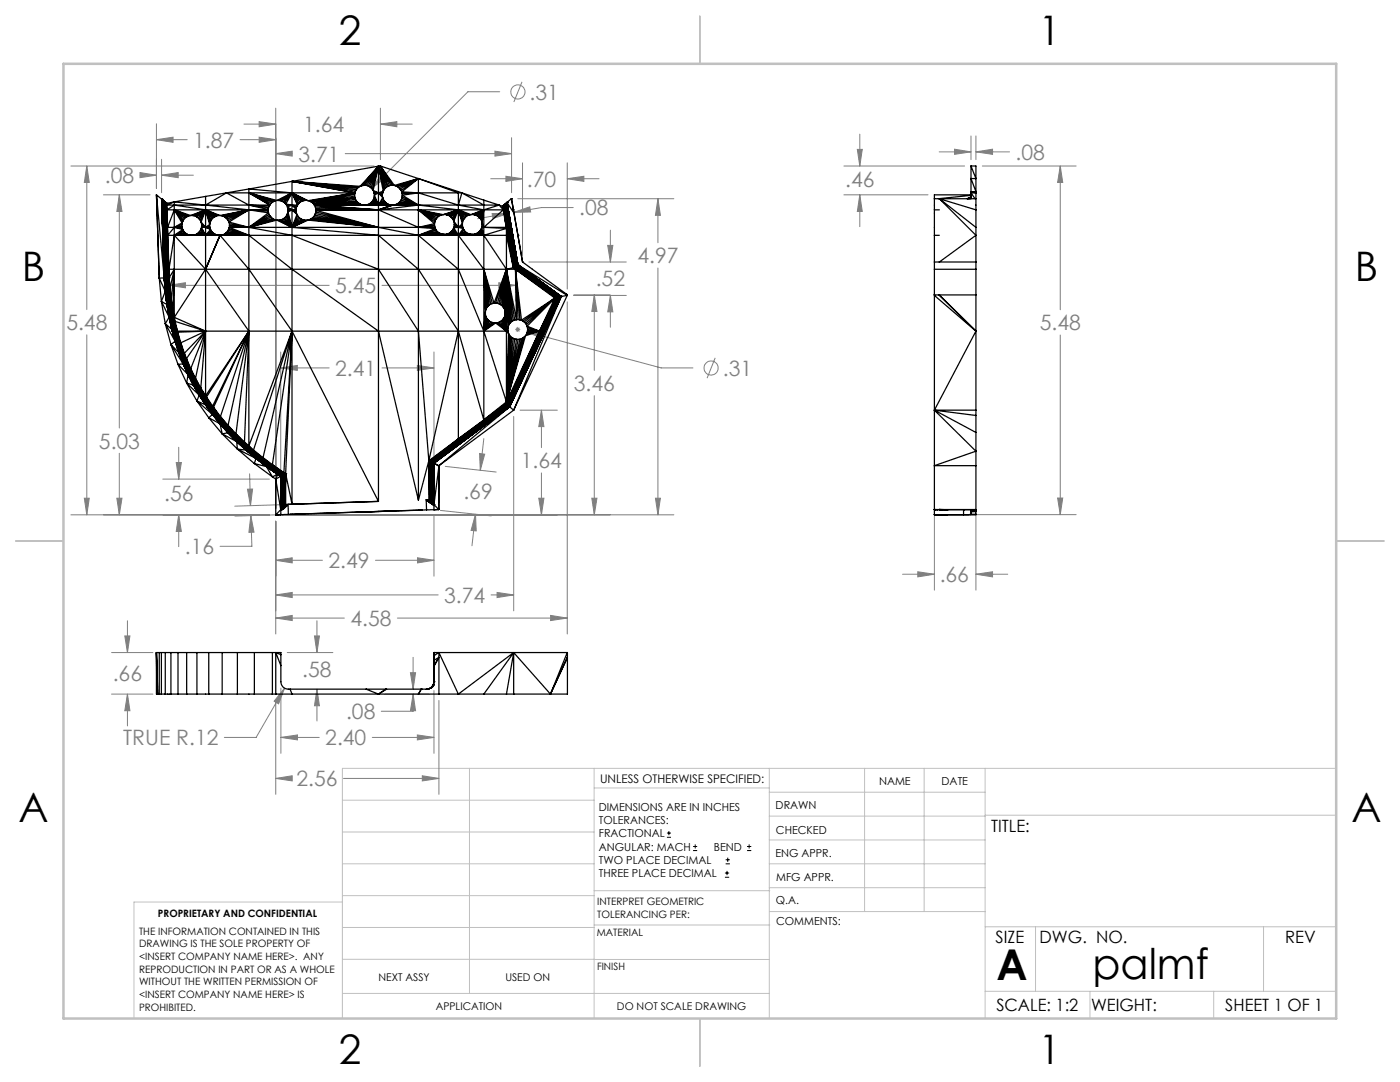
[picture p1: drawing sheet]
<svg xmlns="http://www.w3.org/2000/svg" width="279mm" height="216mm" viewBox="0 0 279 216" stroke-linecap="round" stroke-linejoin="round" font-family="sans-serif">
<defs><g id="words">
<g font-size="8.5">
<text x="198.9" y="195.5">A</text>
<text x="218" y="195.4">palmf</text>
</g>
<g font-size="8.1">
<text x="67.6" y="8.9">2</text>
<text x="207.3" y="8.9">1</text>
<text x="4.4" y="56.2">B</text>
<text x="270.4" y="56.2">B</text>
<text x="3.7" y="164.1">A</text>
<text x="269.7" y="164.1">A</text>
<text x="67.6" y="212.4">2</text>
<text x="207.3" y="212.4">1</text>
</g>
<g font-size="4.2" fill="#808080">
<text x="105.7" y="19.9">.31</text>
<text x="38.6" y="29.5">1.87</text>
<text x="60.5" y="26.4">1.64</text>
<text x="59.5" y="32.2">3.71</text>
<text x="202.7" y="31.9">.08</text>
<text x="20.9" y="36.5">.08</text>
<text x="105.1" y="37.3">.70</text>
<text x="168.7" y="37.4">.46</text>
<text x="115.6" y="43">.08</text>
<text x="127.2" y="52.6">4.97</text>
<text x="66.9" y="58.5">5.45</text>
<text x="118.9" y="57">.52</text>
<text x="13.2" y="65.9">5.48</text>
<text x="207.5" y="65.9">5.48</text>
<text x="66.9" y="75">2.41</text>
<text x="144.3" y="75">.31</text>
<text x="114.5" y="78">3.46</text>
<text x="19.7" y="89.5">5.03</text>
<text x="104" y="93.4">1.64</text>
<text x="32.8" y="100">.56</text>
<text x="92.5" y="99.5">.69</text>
<text x="36.9" y="110.6">.16</text>
<text x="65.6" y="113.4">2.49</text>
<text x="187.5" y="116.2">.66</text>
<text x="69.9" y="124.9">4.58</text>
<text x="88.6" y="120.3">3.74</text>
<text x="22.5" y="135.9">.66</text>
<text x="60.3" y="135.1">.58</text>
<text x="69.1" y="143.5">.08</text>
<text x="24.6" y="148.7">TRUE R.12</text>
<text x="64.9" y="148.7">2.40</text>
<text x="59.2" y="156.9">2.56</text>
</g>
<g font-size="3.4">
<text x="197.8" y="166">TITLE:</text>
<text x="198.7" y="188.1">SIZE</text>
<text x="207.5" y="188.1">DWG. NO.</text>
<text x="256.5" y="188.2">REV</text>
<text x="198.8" y="201.7">SCALE: 1:2</text>
<text x="217.7" y="201.8">WEIGHT:</text>
<text x="244.5" y="201.7">SHEET 1 OF 1</text>
</g>
<text font-size="2.4" x="119.8" y="156.2">UNLESS OTHERWISE SPECIFIED:</text>
<g font-size="2.2">
<text x="119.5" y="161.8">DIMENSIONS ARE IN INCHES</text>
<text x="154.8" y="161.4">DRAWN</text>
<text x="175.4" y="156.6">NAME</text>
<text x="187.9" y="156.7">DATE</text>
<text x="119.5" y="164.4">TOLERANCES:</text>
<text x="119.5" y="167.1">FRACTIONAL</text>
<text x="154.9" y="166.3">CHECKED</text>
<text x="119.5" y="169.7">ANGULAR: MACH</text>
<text x="119.5" y="172.4">TWO PLACE DECIMAL</text>
<text x="142.5" y="169.7">BEND</text>
<text x="154.8" y="171">ENG APPR.</text>
<text x="119.5" y="175">THREE PLACE DECIMAL</text>
<text x="154.9" y="175.7">MFG APPR.</text>
<text x="154.9" y="180.4">Q.A.</text>
<text x="154.9" y="184.6">COMMENTS:</text>
</g>
<g font-size="2.1">
<text x="75.5" y="195.7">NEXT ASSY</text>
<text x="100.9" y="195.7">USED ON</text>
<text x="86.9" y="201.5">APPLICATION</text>
<text x="123.1" y="201.6">DO NOT SCALE DRAWING</text>
</g>
<g font-size="2">
<text x="31.5" y="182.9">PROPRIETARY AND CONFIDENTIAL</text>
<text x="119.2" y="180.6">INTERPRET GEOMETRIC</text>
<text x="119.2" y="183.1">TOLERANCING PER:</text>
<text x="27.8" y="186.5">THE INFORMATION CONTAINED IN THIS</text>
<text x="27.8" y="189">DRAWING IS THE SOLE PROPERTY OF</text>
<text x="27.8" y="191.6">&lt;INSERT COMPANY NAME HERE&gt;. ANY</text>
<text x="119.1" y="186.7">MATERIAL</text>
<text x="27.8" y="194.1">REPRODUCTION IN PART OR AS A WHOLE</text>
<text x="27.8" y="196.6">WITHOUT THE WRITTEN PERMISSION OF</text>
<text x="119.1" y="193.5">FINISH</text>
<text x="27.8" y="199.1">&lt;INSERT COMPANY NAME HERE&gt; IS</text>
<text x="27.8" y="201.7">PROHIBITED.</text>
</g>
</g></defs>
<g fill="none" stroke="#808080" stroke-width=".2">
<path d="M99.7 18.3h-6.3l-19.2 19.3M104.2 16.3l-1.6 4.1M14.1 33.1h60.5M17.3 33.1l.5 3.3h-1zM17.3 33.1v28.7M20.6 38.9h9.4M23.8 38.9l.5 3.3h-1zM23.8 38.9v46.5M27.9 34.4l3.3 .6-3.3 .5zM27.9 35h3.3M31.2 27.9l3.3-.5v1zM31.2 24.7v12.9"/>
<path d="M31.2 27.9h6.2M32.2 35l3.4-.6v1.1zM32.2 31.8v6.7M32.2 35h6.4M47.9 27.9h7.1M48.7 24.8h6.3M51.7 24.3l3.3 .5-3.3 .5zM51.7 27.4l3.3 .5-3.3 .5zM55 30.7l3.3-.5v1zM55 21.6v79.9M55 30.7h3.3M68.9 30.7h33.2"/>
<path d="M75.9 24.8l3.3-.5v1zM75.9 21.6v10.3M75.9 24.8h6.4M76.1 34.9l.7 .7-2.6 2zM97.9 35.7h6.4M98.8 30.2l3.3 .5-3.3 .5zM101 35.2l3.3 .5-3.3 .5zM102.1 27.5v11M103.3 39.7h31.2M104.3 32.5v18.5M113.2 35.7l3.3-.5v1zM113.2 32.5v25.2"/>
<path d="M113.2 35.7h6.4M131.3 39.7l.5 3.3h-1zM131.3 39.7v8.7M168.4 33.1h24.1M168.4 38.9h16.8M171.1 29.8h1l-.5 3.3zM171.6 38.9l.5 3.3h-1zM171.6 26.8v6.3M171.6 38.9v6.3M187.4 30.3h6.4M190.5 29.8l3.3 .5-3.3 .5zM193.8 27.1v4.8"/>
<path d="M194.8 30.3l3.3-.5v1zM194.8 27.1v4.8M194.8 30.3h6.7M196 33.1h18.8M211.6 33.1l.5 3.3h-1zM211.6 33.1v28.7M33.7 56.9l3.3-.5v1zM33.7 55v5.1M33.7 56.9h32M76.2 56.9h26.7M98.2 42.6l3.4-.1-3.2 1.1zM99.6 56.4l3.3 .5-3.3 .5z"/>
<path d="M101.6 42.5l-6.3 1.1M102.6 42.4l3.1-1.1 .2 1zM102.9 55v5.1M105.6 52.3h19.4M114.4 41.4h-6.3l-5.5 1M114.5 58.9h10.5M114.5 58.8h7.3M118.6 58.8l.5 3.4h-1zM118.6 58.8v15.1M121.3 49h1l-.5 3.3zM121.8 58.9l.5 3.3h-1zM121.8 45.9v6.4"/>
<path d="M121.8 58.9v6.4M131.3 53.5v49.2M17.3 66.8v35.9M56 73.4l3.3-.5v1zM56 70.2v23.6M56 73.4h9.7M76.2 73.4h10.4M83.3 72.9l3.3 .5-3.3 .5zM86.6 70.2v21M102.8 65.8h1M103 65.4l.7 .7M103.3 65.2v1.1"/>
<path d="M103.7 65.4l-.7 .7M105.2 66.3l3.3 .3-.2 1zM105.2 66.3l26.7 7.1h6.4M113.2 60.2v66.3M118.6 79v23.7M142.7 71.4l-1.6 4.1M211.6 66.9v35.8M16.8 99.4h1l-.5 3.3zM23.3 99.4h1l-.5 3.3zM23.8 90.5v12.2M32.5 95.6h21.3M35.2 92.3h1l-.5 3.3z"/>
<path d="M35.7 89.3v6.3M49.4 97.6h1l-.4 3.3zM49.8 94.5l.2 6.4M88.9 93.1l10.1 1.1M95.7 90.5l1 .1-.9 3.2zM96.6 87.5l-.8 6.3M102.5 83.1v38.8M103.8 81.8h7.4M107.5 99.4h1l-.4 3.3zM108.1 81.8l.4 3.3h-1zM108.1 81.8v7.5M108.1 94.4v8.3"/>
<path d="M118.1 99.4h1l-.5 3.3zM130.8 99.4h1l-.5 3.3zM211.1 99.4h1l-.5 3.3zM14.1 102.7h39.7M35.7 102.7l.5 3.3h-1zM35.7 102.7v6.4M50.1 102.9l.6 3.3h-1zM50.1 102.9l.2 6.1h-6.4M55 111.8l3.3-.5v1zM55 118.7l3.3-.5v1zM55 104v22.5M55 111.8h9.3"/>
<path d="M55 118.7h32.5M55.7 100.7l-8.9 .3M56.3 102.7l-9.4 .3M56.3 102.7h78.2M74.9 111.8h11.7M83.3 111.3l3.3 .5-3.3 .5zM86.6 103v12M87.9 101.8l10.1 1.1M94.9 102.6l.1 3.3-1-.1zM94.9 102.6l-.7 6.3M98 118.7h4.5M99.2 118.2l3.3 .5-3.3 .5z"/>
<path d="M180.1 114.6h6.4M183.2 114.1l3.3 .5-3.3 .5zM186.5 102.9v14.9M193.6 102.7h21.2M194.8 114.6l3.3-.5v1zM194.8 102.9v14.9M194.8 114.6h6.3M22.3 138.5h8.2M22.3 130.2h8.2M24.9 126.9h1l-.5 3.3zM25.4 138.5l.5 3.3h-1zM25.4 123.9v6.3"/>
<path d="M25.4 138.5v6.4M55 123.3l3.3-.5v1zM55 139.8v18.7M55 123.3h13.7M56.1 137.3v13M56.8 137.3l-1.2 3.1-.9-.5zM56.8 137.3l-5.7 9.8h-6.3M57.3 130.2h9.1M62.8 126.9h.9l-.4 3.3zM63.3 137.5l.4 3.3h-.9zM63.3 123.9v6.3M63.3 137.5v6.4"/>
<path d="M76.8 138.5h8.8M79.3 123.3h33.9M81.9 134.2h1l-.5 3.3zM82.4 138.5l.5 3.3h-1zM82.4 138.5v3.4h-6.3M82.4 131.2v6.3M86.6 137.8v12.5M87.6 139.8v18.7M109.9 122.8l3.3 .5-3.3 .5zM55 155.3l3.3-.5v1zM55 155.3h3M56.1 147.1l3.3-.5v1z"/>
<path d="M56.1 147.1h7.6M68.5 155.3h19.1M74.3 147.1h12.3M83.3 146.6l3.3 .5-3.3 .5zM84.3 154.8l3.3 .5-3.3 .5z"/>
<circle cx="103.4" cy="18.4" r="1.41"/>
<circle cx="141.9" cy="73.4" r="1.42"/>
</g>
<g fill="none" stroke="#000" stroke-width=".2">
<path d="M133.1 167.1h.8M133.1 166.2h.8M133.5 165.8v.9M138.3 169.7h.8M138.3 168.9h.8M138.7 168.5v.8M144.7 175h.8M144.7 174.2h.8M144.8 172.4h.9M144.8 171.6h.9M145.1 173.8v.8M145.2 171.1v.9"/>
<path d="M149.1 169.7h.8M149.1 168.9h.8M149.5 168.5v.8"/>
</g>
<circle cx="103.3" cy="65.7" r="1.98" fill="none" stroke="#808080" stroke-width=".25"/>
<path d="M55.5 40a1.98 1.98 0 0 1 1.8 2.9 1.98 1.98 0 0 1-3.4 .2 1.98 1.98 0 0 1 1.4-3.1h.2M61.1 40a1.98 1.98 0 0 1 1.7 2.9 1.98 1.98 0 0 1-3.4 .2 1.98 1.98 0 0 1 1.5-3.1h.2M72.8 37a1.98 1.98 0 0 1 1.7 2.9 1.98 1.98 0 0 1-3.4 .1 1.98 1.98 0 0 1 1.5-3h.2M78.3 37a1.98 1.98 0 0 1 1.8 2.9 1.98 1.98 0 0 1-3.4 .1 1.98 1.98 0 0 1 1.4-3h.2M38.3 43a1.98 1.98 0 0 1 1.7 2.9 1.98 1.98 0 0 1-3.4 .2 1.98 1.98 0 0 1 1.5-3.1h.2M43.8 43a1.98 1.98 0 0 1 1.8 2.9 1.98 1.98 0 0 1-3.4 .2 1.98 1.98 0 0 1 1.4-3.1h.2M88.7 42.8a1.98 1.98 0 0 1 1.8 2.9 1.98 1.98 0 0 1-3.4 .2 1.98 1.98 0 0 1 1.4-3.1h.2M94.3 42.8a1.98 1.98 0 0 1 1.7 2.9 1.98 1.98 0 0 1-3.4 .2 1.98 1.98 0 0 1 1.5-3.1h.2" fill="none" stroke="#808080" stroke-width=".2" stroke-dasharray="15.2 1.3 1.3 1.3" stroke-dashoffset="10.9" stroke-linecap="butt"/>
<g fill="none" stroke="#c0c0c0" stroke-width=".2">
<path d="M68.3 159.7h50.3M93.7 153.3v44.9M118.6 153.3v49.9M118.6 157.2h34.9M153.5 153.3v49.9M153.5 158.1h43.1M172.5 153.3v28.6M184.4 153.3v28.6M196.6 153.3v49.9M266.7 153.3h-198.4v49.9M68.3 178.7h50.3M68.3 172.4h50.3"/>
<path d="M68.3 166h50.3M68.3 180h-41.6v23.2M118.6 177.7h35M153.5 167.6h43.1M153.5 162.8h43.1M153.5 172.4h43.1M153.5 177.1h43.1M196.6 162.7h70.1M68.3 198.2h85.2M68.3 191.4l85.2 .1M68.3 185.1h50.3M118.6 184.6h35"/>
<path d="M153.6 181.9h43M196.6 197.8h70.1M196.6 184.9h70.1M206.7 184.9v12.9M217.5 197.8v5.4M242.2 197.8v5.4M252.2 184.9v12.9"/>
</g>
<path d="M139.7 3.2v9.5M3.1 107.9h9.6M266.7 107.9h9.5M139.7 203.2v9.6" fill="none" stroke="#c0c0c0" stroke-width=".25"/>
<path d="M12.7 12.7h254v190.5h-254z" fill="none" stroke="#c0c0c0" stroke-width=".5"/>
<path d="M55 111.8l3.3-.5v1zM83.3 111.3l3.3 .5-3.3 .5zM56 73.4l3.3-.5v1zM83.3 72.9l3.3 .5-3.3 .5zM49.4 97.6h1l-.4 3.3zM50.1 102.9l.6 3.3h-1zM98.2 42.6l3.4-.1-3.2 1.1zM102.6 42.4l3.1-1.1 .2 1zM32.2 35l3.4-.6v1.1zM27.9 34.4l3.3 .6-3.3 .5zM35.7 102.7l.5 3.3h-1zM35.2 92.3h1l-.5 3.3zM94.9 102.6l.1 3.3-1-.1zM95.7 90.5l1 .1-.9 3.2zM55 118.7l3.3-.5v1zM99.2 118.2l3.3 .5-3.3 .5zM55 123.3l3.3-.5v1zM109.9 122.8l3.3 .5-3.3 .5zM118.1 99.4h1l-.5 3.3zM118.6 58.8l.5 3.4h-1zM108.1 81.8l.4 3.3h-1zM107.5 99.4h1l-.4 3.3zM121.3 49h1l-.5 3.3zM121.8 58.9l.5 3.3h-1zM101 35.2l3.3 .5-3.3 .5zM113.2 35.7l3.3-.5v1zM130.8 99.4h1l-.5 3.3zM131.3 39.7l.5 3.3h-1zM55 30.7l3.3-.5v1zM98.8 30.2l3.3 .5-3.3 .5zM51.7 24.3l3.3 .5-3.3 .5zM75.9 24.8l3.3-.5v1zM17.3 33.1l.5 3.3h-1zM16.8 99.4h1l-.5 3.3zM23.8 38.9l.5 3.3h-1zM23.3 99.4h1l-.5 3.3zM31.2 27.9l3.3-.5v1zM51.7 27.4l3.3 .5-3.3 .5zM33.7 56.9l3.3-.5v1zM99.6 56.4l3.3 .5-3.3 .5zM76.1 34.9l-1.9 2.7 2.6-2zM105.2 66.3l3.1 1.3 .2-1zM25.4 138.5l.5 3.3h-1zM24.9 126.9h1l-.5 3.3zM62.8 126.9h.9l-.4 3.3zM63.3 137.5l.4 3.3h-.9zM56.8 137.3l-2.1 2.6 .9 .5zM56.1 147.1l3.3-.5v1zM83.3 146.6l3.3 .5-3.3 .5zM55 155.3l3.3-.5v1zM84.3 154.8l3.3 .5-3.3 .5zM81.9 134.2h1l-.5 3.3zM82.4 138.5l.5 3.3h-1zM194.8 30.3l3.3-.5v1zM190.5 29.8l3.3 .5-3.3 .5zM171.1 29.8h1l-.5 3.3zM171.6 38.9l.5 3.3h-1zM211.6 33.1l.5 3.3h-1zM211.1 99.4h1l-.5 3.3zM183.2 114.1l3.3 .5-3.3 .5zM194.8 114.6l3.3-.5v1z" fill="#808080"/>
<g fill="none" stroke="#000" stroke-width=".25">
<path d="M31.2 38.9l.6 16.6M31.2 38.9l1.6 16.6M31.2 38.9l1 .8M32.2 39.7l.6 15.8M32.2 39.7h.1M32.2 39.7l.3 .2M32.2 39.7l.1 .1 .6 15.7M32.2 39.7l.4 .3M32.3 39.7h.1M32.3 39.7l.5 15.8M32.3 39.7v.1M32.3 39.8l.5 15.7"/>
<path d="M32.5 39.9l.4 15.6M32.5 39.9l.6 17.6M32.5 39.9l.5 15.6M32.5 39.9l.1 .1M32.6 40l.4 15.5M32.6 40l.5 15.5M32.6 40l.1 .1M41 39.2v39.8M41 39.2l-6.2 1.1M45.2 38.5h25.6M45.2 38.5l4.5 2.4M45.2 38.5l-4.2 2.4"/>
<path d="M49.7 38.5l4.6 1.9M49.7 38.5l4.4 2.1M49.7 38.5l5.5 1.5M49.7 38.5l5.2 1.6M49.7 38.5l4.9 1.7M49.7 37.7l8.6 .8M49.7 37.7v51.3M49.7 37.7l-8.7 1.5M49.7 38.5l4.1 2.4M49.7 38.5l4.2 2.4M58.3 36.2v64.4M58.3 38.5l1.1 2.4h-2.2"/>
<path d="M58.3 38.5l-3.1 1.5M58.3 38.5l-2.4 1.5M58.3 38.5l-2.1 1.6M58.3 38.5l-1.5 2M58.3 38.5l-1.3 2.2M58.3 38.5l2.2 1.6M58.3 38.5l1.9 1.7M58.3 38.5l1.3 2.1M58.3 38.5l1.6 1.9M58.3 38.5l1.1 2.4M58.3 36.2l12.5 2.3M58.3 36.2l12.6 1.9"/>
<path d="M58.3 38.5l2.5 1.5M58.3 36.2l13.3 1.2M58.3 36.2l13.6 1M58.3 38.5l3.2 1.5M58.3 36.2l12.8 1.7M58.3 38.5l-2.7 1.5M58.3 38.5l2.8 1.5M58.3 36.2l13 1.4M58.3 38.5l-1.7 1.8M61.1 40h-.3M61.1 40h.4M70.8 39.1v.3"/>
<path d="M70.8 39.1l-8.2 1.6M70.8 38.8v.3M70.8 38.8l-8.2 1.9M70.8 39.4l-8.2 1.3M70.8 39.4l-8 1.5M70.8 38.5h.1M70.8 38.5l-8.7 1.8M70.8 38.5l-8.4 2M70.8 38.5l-9.3 1.5M70.8 38.5l-9 1.6M70.8 39.4l.1 .4M70.8 38.5l-8.2 2.2"/>
<path d="M70.8 38.5v.3M70.9 38.1l-.1 .4M70.9 39.8l-8.1 1.1M70.9 39.8l.2 .3M71.1 37.9l-.2 .2M71.3 37.6l-.2 .3M71.6 37.4l-.3 .2M71.9 37.2l-.3 .2M72.2 37.1l-.3 .1M72.5 37l-.3 .1M72.8 37h.4M72.8 37h-.3"/>
<path d="M73.2 37l.3 .1M73.5 37.1l.3 .2M73.8 37.3l.2 .2M74 37.5l.3 .2M74.3 37.7l.2 .3M74.5 38l.1 .3M74.5 38l1 .5M74.5 39.9l1 1M74.5 39.9l-.2 .3M74.6 38.3l.9 .2M74.6 39.6l-.1 .3M74.6 39.6l.9 1.3"/>
<path d="M74.6 38.3v.2M74.6 38.5h1.8M74.6 38.5l.1 .1M74.7 38.6v.3M74.7 39.3l.8 1.6M74.7 39.3l-.1 .3M74.7 38.9l.8 2M74.7 38.9v.4M75.5 33.2v66.8M75.5 33.2l1 4.9M75.5 38.5l.8 .6M75.5 38.5l.8 .3"/>
<path d="M75.5 38.5l.9 .9M75.5 33.2l-25.8 4.5M75.5 38.5l-.8 .1M75.5 38.5l-.8 .4M75.5 33.2l-1.2 4.5M75.5 33.2l-1 4.8M75.5 33.2l-1.5 4.3M75.5 33.2l-1.7 4.1M75.5 33.2l1.9 4M75.5 33.2l1.6 4.2M75.5 33.2l1.4 4.4M75.5 33.2l1.2 4.7"/>
<path d="M75.5 33.2l-2 3.9M75.5 33.2l-3.3 3.9M75.5 33.2l-3 3.8M75.5 33.2l-2.3 3.8M75.5 33.2l-3.6 4M75.5 33.2l-2.7 3.8M75.9 33.1l2.5 3.9M75.9 33.1l2.1 3.9M75.9 33.1l1.5 4.1M75.9 33.1l1.8 3.9M75.9 33.1l2.8 3.9M75.9 33.1l7.6 2.5"/>
<path d="M75.9 33.1l-.4 .1M76.3 38.8v.3M76.3 39.1l.1 .3M76.4 38.5h-.9M76.4 38.5h.1M76.4 39.4l-.9 1.5M76.4 39.4l.1 .4M76.4 38.5l-.1 .3M76.5 38.1l-1 .4M76.5 39.8l-1 1.1M76.5 39.8l.2 .3M76.5 38.1l-.1 .4"/>
<path d="M76.7 37.9l-.2 .2M76.9 37.6l-.2 .3M77.1 37.4l-.2 .2M77.4 37.2l-.3 .2M77.7 37l-.3 .2M78 37h.4M78 37h-.3M78.4 37h.3M78.7 37l.4 .1M79.1 37.1l.2 .2M79.3 37.3l.3 .2M79.6 37.5l.2 .2"/>
<path d="M79.8 37.7l.2 .3M80 39.9l3.5 1M80 39.9l-.2 .3M80 38l.2 .3M80.2 39.6l3.3 1.3M80.2 38.3l3.3 .2M80.2 38.3v.2M80.2 39.6l-.2 .3M80.2 38.5h12M80.2 38.5l.1 .1M80.3 39.3l-.1 .3M80.3 39.3l3.2 1.6"/>
<path d="M80.3 38.6v.3M80.3 38.9l3.2 2M80.3 38.9v.4M83.5 35.6l-3.9 1.9M83.5 35.6l-4.2 1.7M83.5 35.6v64.2M83.5 38.5l-3.2 .4M83.5 38.5l8 2.4M83.5 35.6l-4.8 1.4M83.5 35.6l-4.4 1.5M83.5 38.5l-3.2 .1M83.5 35.6l8 2.9"/>
<path d="M83.5 35.6l8 2.6M83.5 35.6l-3.3 2.7M83.5 35.6l-3.5 2.4M83.5 35.6l-3.7 2.1M91.5 38.2v49.4M91.5 38.2l.7 .3M92.2 38.5l-.7 2.4M92.2 38.5l4.4 2.4M92.2 38.5l4.4 1.4M96.6 39.9v43.9M96.6 39.9l3 1M102.1 39.7h.1"/>
<path d="M102.1 39.7l.3 2.2M102.1 39.7l1.3 7.3M102.1 39.7l-.9 .7M186.5 39.7h8.3M187.5 39.7l7.3 7.3-7.3 5.3M187.5 39.7l7.3 5.7M187.5 39.7l7.3 2.2M193.4 39.7l.4-.2-.3 .2M193.8 33.1l1 2.5h-1l1 2.6h-1l1 .3h-1l.8 1.2M193.8 38.9h-7.3v63.8M193.8 33.1h1v69.6h-8.3M193.8 33.1v6.6"/>
<path d="M193.8 39.6l-.1 .1M193.8 39.4l-.5 .3M193.8 39.3l-.7 .4M193.8 39.3l-.8 .4M193.8 39l-6.5 .7M31.5 47l.3 8.5M31.8 55.5l1.2 2.6M31.8 55.5l.4 4.6M32.7 40.1l.4 15.4M32.7 40.1l.5 15.3M32.7 40.1l.1 .1M32.8 55.5h.1"/>
<path d="M32.8 55.5h-1M32.8 55.5l.2 2.6M32.8 55.5l.2 2M32.8 55.5h.3M32.8 40.2l.4 15.2M32.8 40.2l.7 17.3M32.8 40.2l.6 15.2M32.8 40.2l.2 .1M32.9 55.5h.1M32.9 55.5l.1 2M32.9 55.5l.2 2M32.9 57.5h.1"/>
<path d="M32.9 57.9l.4 2.8M32.9 57.5l.1 .6M32.9 57.5l.3 2.2M32.9 57.5l.3 2.3M33 58.1h.1M33 55.5h.1M33 58.1l.1 .7M33 58.1l-.8 2M33 57.5l.2 2.3M33 57.5l.6 4.6M33 55.5l.1 2M33 55.5l.2 2"/>
<path d="M33 40.3l.4 15.1M33 40.3l.6 17.2M33 40.3l.5 15.1M33 40.3l.1 .1M33 40.3l.3 .3M33 57.5h.1M33 57.5l.3 2.3M33 57.5l.7 4.6M33.1 55.5l.1 2M33.1 55.5l.2 2M33.1 57.5l.3 2.3M33.1 57.5l.4 2.3"/>
<path d="M33.1 40.4l.4 15M33.1 40.4l.5 15M33.1 40.4l.4 6.6M33.1 40.4l.2 1.5M33.1 40.4l.3 5M33.1 40.4l.2 .5M33.1 40.4l.2 .2M33.2 59.9l.3 2M33.2 59.8h.1M33.2 55.4l-.1 .1M33.2 55.4l.1 2.1M33.2 55.4h.6"/>
<path d="M33.2 60l.1 .7M33.2 59.9l.4 2.2M33.2 55.4h.1M33.2 59.8l.4 2.3M33.2 57.5l.3 2.3M33.2 57.5l.4 2.3M33.2 55.4l.3 2.1M33.3 59.8l.8 4.5M33.3 40.9v1M33.3 40.6v.3M33.3 40.9h20.5M33.3 57.5h-.4"/>
<path d="M33.3 57.5l.3 2.3M33.3 57.5l.4 2.3M33.3 41.9l.1 3.5M33.3 41.9h20.2M33.3 41.9l1.5-1 6.2 1M33.4 59.8h-.1M33.4 59.8l.4 2.3M33.4 59.8h.2M33.4 55.4l.1 2.1M33.4 55.4l.2 2.1M33.4 45.4l.1 1.6M33.4 45.4h2.9"/>
<path d="M33.5 59.8l.3 2.3M33.5 59.8l.4 2.2M33.5 57.5h-.2M33.5 57.5l.2 2.3M33.5 57.5h.1M33.5 57.5l.4 2.3M33.5 47l.1 8.4M33.5 47l.2 6.7M33.5 47h67.8M33.5 55.4h.1M33.5 55.4l.1 2.1M33.5 55.4l.5 4.3"/>
<path d="M33.6 59.8l.3 2.2M33.6 59.8l.5 2.2M33.6 57.5l.3 2.3M33.6 57.5l.4 2.2M33.6 55.4l.2 2M33.7 55.4h.1M33.7 59.8h.2M33.7 59.8h-.1M33.7 59.8l.4 2.2M33.7 59.8l.5 2.2M33.7 53.7v1.7M33.7 53.7l-.1 1.7"/>
<path d="M33.7 55.4l.1 2M33.7 53.7l.1 1.7M33.7 53.7h69.2M33.8 57.4l-.2 .1M33.8 55.4v2M33.8 55.4l.1 2M33.8 57.4h.1M33.9 59.8l.3 2.2M33.9 59.8l.5 2.1M33.9 57.4l.3 2.3M33.9 57.4l.1 2.3M34 59.7l.4 2.2"/>
<path d="M34 59.7l-.1 .1M34.2 59.7l.2 2.2M34.2 59.7h-.2M34.2 59.7l.3 2.2M34.8 40.3v23.9M34.8 47l6.2 6.7M34.8 53.7l-.9 3.7M34.8 53.7l-1 1.7M34.8 40.3l-1.5 .3M34.8 40.3l-1.5 .6M34.8 40.3l6.2 .6M34.8 41.9l3.2 1.1"/>
<path d="M34.8 41.9l2.9 1.2M34.8 41.9l2.6 1.3M34.8 41.9l2.3 1.5M34.8 41.9l2 1.7M34.8 41.9l1.8 2M34.8 41.9l1.7 2.3M34.8 41.9l1.5 2.6M34.8 41.9l-1.4 3.5M34.8 45.4l-1.3 1.6M34.8 45.4l1.5 .1M34.8 45.4l1.7 .4M34.8 47l-1.1 6.7"/>
<path d="M34.8 53.7l-.6 6M34.8 53.7l-.3 8.2M36.3 44.8l-1.5 .6M36.3 44.8v.4M36.3 45.2v.2M36.3 45.2l-1.5 .2M36.3 44.5l-1.5 .9M36.3 44.5v.3M36.3 45.4v.1M36.3 45.5l.2 .3M36.5 44.2l-.2 .3M36.5 45.8l-1.7 1.2"/>
<path d="M36.5 45.8l.1 .3M36.6 43.9l-.1 .3M36.6 46.1l-1.8 .9M36.6 46.1l.2 .3M36.8 43.6l-.2 .3M36.8 46.4l-2 .6M36.8 46.4l.3 .2M37.1 43.4l-.3 .2M37.1 46.6l-2.3 .4M37.1 46.6l.3 .1M37.4 43.2l-.3 .2M37.4 46.7l-2.6 .3"/>
<path d="M37.4 46.7l.3 .2M37.7 43.1l-.3 .1M37.7 46.9l-2.9 .1M37.7 46.9l.3 .1M38 43h.3M38 43l-.3 .1M38.3 43h.4M38.7 43l.3 .1M38.7 46.9l2.3 .1M38.7 46.9l-.4 .1M39 43.1l.3 .2M39 46.8l2 .2"/>
<path d="M39 46.8l-.3 .1M39.3 46.7l1.7 .3M39.3 43.3l.3 .2M39.3 46.7l-.3 .1M39.6 46.5l-.3 .2M39.6 46.5l1.4 .5M39.6 43.5l.2 .2M39.8 46.2l1.2 .8M39.8 43.7l.2 .3M39.8 46.2l-.2 .3M40 45.9l-.2 .3M40 45.9l1 1.1"/>
<path d="M40 44l.1 .3M40.1 45.6l.9 1.4M40.1 45.6l-.1 .3M40.1 44.3l.9 1.1M40.1 44.3l.1 .4M40.2 45.4h1.7M40.2 45.4l-.1 .2M40.2 45.4l.8 1.6M40.2 45.3v.1M40.2 45.3l.8 .1M40.2 44.7l.1 .3M40.2 44.7l.8 .7"/>
<path d="M40.3 45l.7 .4M40.3 45l-.1 .3M41 41.9l1.7 1.5M41 41.9l1.9 1.3M41 41.9l1.2 2M41 41.9l1.4 1.7M41 41.9l1 2.3M41 45.4l1 .4M41 41.9l2.6 1.1M41 41.9l2.3 1.2M41 41.9l.9 2.6M41 41.9l.8 2.9"/>
<path d="M41 45.4l.9 .1M41 41.9l2.9 1.1M41 41.9l-2 1.2M41 41.9l-2.3 1.1M41 53.7l-6.2 9.6M41 41.9l-1 2.1M41 41.9l-1.2 1.8M41 53.7l8.7 12.4M41 41.9l-1.7 1.4M41 41.9l-2.7 1.1M41 41.9l-3 1.1M41 41.9l-1.4 1.6"/>
<path d="M41 41.9l-.9 2.4M41 40.9l8.7 1M41.8 44.8l-.8 .6M41.8 44.8v.4M41.8 45.2l-.8 .2M41.8 45.2l.1 .2M41.9 45.4l.1 .4M41.9 44.5l-.1 .3M42 45.8l-1 1.2M42 44.2l-.1 .3M42 45.8l.2 .3M42.2 43.9l-.2 .3"/>
<path d="M42.2 46.1l-1.2 .9M42.2 46.1l.2 .3M42.4 43.6l-.2 .3M42.4 46.4l-1.4 .6M42.4 46.4l.3 .2M42.7 43.4l-.3 .2M42.7 46.6l-1.7 .4M42.7 46.6l.2 .1M42.9 43.2l-.2 .2M42.9 46.7l-1.9 .3M42.9 46.7l.4 .2M43.3 46.9l-2.3 .1"/>
<path d="M43.3 46.9l.3 .1M43.3 43.1l-.4 .1M43.6 43l-.3 .1M43.6 43h.3M43.9 47h.1M43.9 43h.3M43.9 47l-2.9 6.7M43.9 47l5.8 6.7 8.6 12.4M44.2 43l.4 .1M44.2 46.9l5.5 .1M44.2 46.9l-.3 .1M44.6 46.8l5.1 .2"/>
<path d="M44.6 46.8l-.4 .1M44.6 43.1l.3 .2M44.9 43.3l.2 .2M44.9 46.7l4.8 .3M44.9 46.7l-.3 .1M45.1 43.5l.3 .2M45.1 46.5l4.6 .5M45.1 46.5l-.2 .2M45.4 43.7l.1 .3M45.4 46.2l4.3 .8M45.4 46.2l-.3 .3M45.5 44l.2 .3"/>
<path d="M45.5 45.9l4.2 1.1M45.5 45.9l-.1 .3M45.7 44.3l.1 .4M45.7 44.3l4 1.1M45.7 45.6l4 1.4M45.7 45.6l-.2 .3M45.8 45.4h41M45.8 45.4l-.1 .2M45.8 45.4l3.9 1.6M45.8 44.7l3.9 .7M45.8 44.7v.6M45.8 45l3.9 .4"/>
<path d="M45.8 45.3l3.9 .1M45.8 45.3v.1M49.7 47l8.6 6.7 17.2 12.4 8 33.7M49.7 41.9l-4.6 1.6M49.7 41.9l-4.3 1.8M49.7 41.9l-4.2 2.1M49.7 41.9l-4 2.4M49.7 40.9l4 .2M49.7 40.9l3.9 .6M49.7 41.9l-5.8 1.1M49.7 41.9l-5.5 1.1M49.7 41.9l-5.1 1.2"/>
<path d="M49.7 41.9l-4.8 1.4M49.7 41.9l3.8 .2M49.7 41.9l3.9 .6M49.7 45.4l8.6 1.6 17.2 6.7 8 12.4 2.1 25.8M49.7 40.9l3.8 .9M53.5 41.8v.3M53.5 41.8l-3.8 .1M53.5 42.1l.1 .4M53.6 42.5l-3.9 2.9M53.6 42.5l.1 .3M53.6 41.5l-.1 .3M53.7 41.1l-.1 .4"/>
<path d="M53.7 42.8l-4 2.6M53.7 42.8l.2 .3M53.8 40.9l-.1 .2M53.9 43.1l-4.2 2.3M53.9 43.1l.2 .2M53.9 40.9h-.1M54.1 43.3l-4.4 2.1M54.1 43.3l.2 .3M54.1 40.6l-.2 .3M54.3 40.4l-.2 .2M54.3 43.6l-4.6 1.8M54.3 43.6l.3 .1"/>
<path d="M54.6 43.7l-4.9 1.7M54.6 43.7l.3 .2M54.6 40.2l-.3 .2M54.9 40.1l-.3 .1M54.9 43.9l-5.2 1.5M54.9 43.9h.3M55.2 43.9l-5.5 1.5M55.2 43.9l3.1 1.5M55.2 40l-.3 .1M55.2 40h.4M55.2 43.9l.4 .1M55.6 40h.3"/>
<path d="M55.6 44l2.7 1.4M55.9 40l.3 .1M55.9 43.9l2.4 1.5M56.2 43.8l2.1 1.6M56.2 43.8l-.6 .2M56.2 40.1l.4 .2M56.6 43.6l1.7 1.8M56.6 43.6l-.4 .2M56.6 40.3l.2 .2M56.8 43.5l1.5 1.9M56.8 40.5l.2 .2M56.8 43.5l-.2 .1"/>
<path d="M57 43.2l1.3 2.2M57 43.2l-.2 .3M57 40.7l1.3 .2M57 40.7l.2 .2M57.2 40.9v.1M57.2 42.9l1.1 2.5M57.2 42.9l-.2 .3M57.2 41l.2 .3M57.4 42.6l-.2 .3M57.4 42.6l.9 2.8M57.4 41.3l.1 .3M57.4 41.3l.9 .6"/>
<path d="M57.5 41.9h1.6M57.5 42.3l.8 3.1M57.5 41.6v.7M57.5 41.6l1.6 .5M57.5 42.3l-.1 .3M58.3 45.4l17.2 1.6 8 6.7 8 12.4M58.3 41.9l-.8 .4M58.3 41.9l-.8 .1M58.3 40.9l-.9 .4M58.3 40.9l-1.1 .1M58.3 40.9l.8 .9M58.3 40.9l.8 .6"/>
<path d="M58.3 40.9l1 .2M58.3 41.9l1 .9M58.3 41.9l.8 .6M59.1 41.8l-.8 .1M59.1 41.8v.3M59.1 42.1v.4M59.1 41.5v.3M59.1 42.5l.2 .3M59.3 42.8l.1 .3M59.3 42.8l-1 2.6M59.3 41.1l-.2 .4M59.4 40.9l-.1 .2"/>
<path d="M59.4 43.1l-1.1 2.3M59.4 43.1l.2 .3M59.6 43.4l-1.3 2M59.6 40.6l-.2 .3M59.6 43.4l.3 .2M59.9 40.4l-.3 .2M59.9 43.6l-1.6 1.8M59.9 43.6l.3 .1M60.2 43.7l-1.9 1.7M60.2 43.7l.3 .2M60.2 40.2l-.3 .2M60.5 43.9l-2.2 1.5"/>
<path d="M60.5 43.9h.3M60.5 40.1l-.3 .1M60.8 43.9l-2.5 1.5M60.8 40l-.3 .1M60.8 43.9l.3 .1M61.1 44l-2.8 1.4M61.5 43.9l-3.2 1.5M61.5 43.9l14 1.5M61.5 40l.3 .1M61.5 43.9l-.4 .1M61.8 43.8l13.7 1.6M61.8 40.1l.6 .4"/>
<path d="M61.8 43.8l-.3 .1M62.1 43.6l13.4 1.8M62.4 43.5l-.6 .3M62.4 43.5l13.1 1.9M62.4 40.5l.2 .2M62.6 40.7l.2 .2M62.6 43.2l12.9 2.2M62.6 43.2l-.2 .3M62.8 40.9h36.8M62.8 40.9l12.7 1M62.8 40.9v.1M62.8 41l.1 .3"/>
<path d="M62.8 41l12.7 .9M62.8 42.9l12.7 2.5M62.8 42.9l-.2 .3M62.9 41.3l12.6 .6M62.9 41.3l.1 .3M62.9 42.6l12.6 2.8M62.9 42.6l-.1 .3M63 41.6v.3M63 41.6l12.5 .3M63 42.3l12.5 3.1M63 42.3l-.1 .3M63 41.9h37.4"/>
<path d="M63 41.9v.1M63 42v.3M63 42l12.5 3.4M71.1 40.1l-8.3 .8M71.1 40.1l.2 .2M71.3 40.3l-8.5 .6M71.3 40.3l.3 .2M71.6 40.5l-8.8 .4M71.6 40.5l.3 .2M71.9 40.7l-9.1 .2M71.9 40.7l.3 .2M72.2 40.9h-9.4"/>
<path d="M72.2 40.9h.3M73.2 40.9h-.4M73.2 40.9h2.3M73.5 40.8l2 .1M73.5 40.8l-.3 .1M73.8 40.6l-.3 .2M73.8 40.6l1.7 .3M74 40.4l1.5 .5M74 40.4l-.2 .2M74.3 40.2l1.2 .7M74.3 40.2l-.3 .2M75.5 45.4l8 1.6"/>
<path d="M75.5 41.9l-12.5 .1M75.5 41.9l8 3.5M76.7 40.1l-1.2 .8M76.7 40.1l.2 .2M76.9 40.3l.2 .2M76.9 40.3l-1.4 .6M77.1 40.5l-1.6 .4M77.1 40.5l.3 .2M77.4 40.7l-1.9 .2M77.4 40.7l.3 .2M77.7 40.9h.3M77.7 40.9h-2.2"/>
<path d="M78.4 40.9l-2.9 1M78.4 40.9h.1M78.7 40.9h4.8M78.7 40.9h-.3M79.1 40.8l4.4 .1M79.1 40.8l-.4 .1M79.3 40.6l4.2 .3M79.3 40.6l-.2 .2M79.6 40.4l3.9 .5M79.6 40.4l-.3 .2M79.8 40.2l3.7 .7M79.8 40.2l-.2 .2"/>
<path d="M83.5 41.9l4.6 1M83.5 41.9l4.9 .9M83.5 40.9l8 1M83.5 40.9l-8 1M83.5 47l8 6.7 5.1 12.4M83.5 41.9l4.3 1.1M83.5 41.9l4 1.3M83.5 41.9l3.7 1.5M83.5 41.9l3.5 1.8M83.5 45.4l3.4 .2M83.5 41.9l3.3 2.4M83.5 41.9l3.4 2.1"/>
<path d="M83.5 41.9l3.2 2.7M86.7 44.9l-3.2 .5M86.7 44.9l.1 .4M86.7 44.6l-3.2 .8M86.7 44.6v.3M86.8 45.3v.1M86.8 45.3l-3.3 .1M86.8 45.4l.1 .2M86.8 44.3l-.1 .3M86.9 45.6l-3.4 1.4M86.9 45.6l.1 .3M86.9 44l-.1 .3"/>
<path d="M87 45.9l.2 .3M87 45.9l-3.5 1.1M87 43.7l-.1 .3M87.2 46.2l.3 .2M87.2 46.2l-3.7 .8M87.2 43.4l-.2 .3M87.5 46.4l-4 .6M87.5 46.4l.3 .2M87.5 43.2l-.3 .2M87.8 46.6l-4.3 .4M87.8 46.6l.3 .1M87.8 43l-.3 .2"/>
<path d="M88.1 46.7l-4.6 .3M88.1 46.7h.3M88.1 42.9l-.3 .1M88.4 46.7l-4.9 .3M88.4 42.8l-.3 .1M88.4 46.7l.4 .1M88.8 46.8l2.7 .2M88.8 42.8h-.4M88.8 46.8l-5.3 .2M88.8 42.8l.3 .1M89.1 46.7l2.4 .3M89.1 46.7l-.3 .1"/>
<path d="M89.1 42.9h.3M89.4 46.6l-.3 .1M89.4 46.6l2.1 .4M89.4 42.9l.3 .2M89.7 46.5l-.3 .1M89.7 46.5l1.8 .5M89.7 43.1l.3 .2M90 43.3l.2 .2M90 46.3l1.5 .7M90 46.3l-.3 .2M90.2 46l1.3 1M90.2 43.5l.2 .3"/>
<path d="M90.2 46l-.2 .3M90.4 45.8l1.1 1.2M90.4 45.8l-.2 .2M90.4 43.8l.2 .3M90.6 45.4l.9 1.6M90.6 45.4l-.2 .4M90.6 44.1l.9 1.3M90.6 44.1l.1 .3M90.6 45.4h1.8M90.6 45.4h.1M90.7 44.4v.7M90.7 44.8l.8 .6"/>
<path d="M90.7 45.1l.8 .3M90.7 44.4l.8 1M90.7 45.1l-.1 .3M91.5 45.4h-.9M91.5 41.9l.8 2.7M91.5 41.9l2.5 .9M91.5 41.9l2.2 1M91.5 41.9l1.8 1.1M91.5 41.9l1.3 1.5M91.5 41.9l1.6 1.3M91.5 41.9l.8 2.4M91.5 41.9l.9 2.1"/>
<path d="M91.5 41.9l1.1 1.8M91.5 40.9l5.1 1M91.5 41.9l-1.8 1.2M91.5 41.9l-2.1 1M91.5 41.9l-3.1 .9M91.5 41.9l-2.7 .9M91.5 41.9l-1.5 1.4M91.5 41.9l-1.3 1.6M91.5 47l5.1 6.7M91.5 45.4l.9 .2M91.5 41.9l-.9 2.2M91.5 41.9l-1.1 1.9"/>
<path d="M91.5 41.9l-2.4 1M92.3 44.6v.3M92.3 44.9l-.8 .5M92.3 44.6l-.8 .8M92.3 44.9v.4M92.3 44.3v.3M92.3 45.3l-.8 .1M92.3 45.3l.1 .1M92.4 45.4v.2M92.4 44l-.1 .3M92.4 45.6l-.9 1.4M92.4 45.6l.2 .3"/>
<path d="M92.6 43.7l-.2 .3M92.6 45.9l-1.1 1.1M92.6 45.9l.2 .3M92.8 43.4l-.2 .3M92.8 46.2l.3 .2M92.8 46.2l-1.3 .8M93.1 43.2l-.3 .2M93.1 46.4l-1.6 .6M93.1 46.4l.2 .2M93.3 43l-.2 .2M93.3 46.6l-1.8 .4M93.3 46.6l.4 .1"/>
<path d="M93.7 42.9l-.4 .1M93.7 46.7l-2.2 .3M93.7 46.7h.3M94 42.8l-.3 .1M94 46.7l-2.5 .3M94 46.7l.3 .1M94.3 42.8h-.3M94.3 42.8l.4 .1M94.3 46.8l2.3 .2M94.3 46.8l-2.8 .2M94.7 42.9h.3M94.7 46.7l1.9 .3"/>
<path d="M94.7 46.7l-.4 .1M95 46.6l1.6 .4M95 42.9l.6 .4M95 46.6l-.3 .1M95.3 46.5l1.3 .5M95.6 43.3l.2 .2M95.6 46.3l-.6 .3M95.6 46.3l1 .7M95.8 43.5l.2 .3M95.8 46l.8 1M95.8 46l-.2 .3M96 43.8l.1 .3"/>
<path d="M96 45.8l.6 1.2M96 45.8l-.2 .2M96.1 45.4l.5 1.6M96.1 45.4h4.9M96.1 45.4l-.1 .4M96.1 45.4h.1M96.1 44.1l.1 .3M96.2 45.1l-.1 .3M96.2 45.1l.4 .3M96.2 44.4l.4 1M96.2 44.4v.4M96.2 44.8l.4 .6"/>
<path d="M96.2 44.8v.3M96.6 41.9l-.6 1.9M96.6 41.9l-.5 2.2M96.6 45.4h-.5M96.6 53.7l.3 8.6M96.6 41.9l-1 1.4M96.6 41.9l-.8 1.6M96.6 53.7l.3 8.2M96.6 45.4l4.5 .2M96.6 53.7l.8 7.4M96.6 53.7l1 7.2M96.6 53.7l.6 7.6"/>
<path d="M96.6 53.7l.4 7.9M96.6 41.9l-2.6 .9M96.6 53.7l1.6 6.9M96.6 53.7l2 6.8M96.6 53.7l1.3 7M96.6 47l4.5 6.7M96.6 41.9l-.4 2.5M96.6 41.9l-1.6 1M96.6 41.9l-1.3 1.2M96.6 41.9l-2.3 .9M96.6 41.9l-1.9 1M99.6 40.9l-3 1"/>
<path d="M99.6 40.9l.8 1M99.6 40.9l.7 .3M100.3 41.2l.1 .7M100.4 41l2.3 12.2M100.4 41l2.2 12.3M100.4 41l.7 4.6M100.4 41l.9 6M100.4 41l-.1 .2M100.4 41v.9M100.4 41.9l.6 3.5M100.4 41.9l-3.8 3.5M100.6 40.9h.1"/>
<path d="M100.6 40.9l2.3 12.3M100.6 40.9l2.1 12.3M100.6 40.9l-.3 .3M100.7 40.8l2.3 12.3M100.7 40.8l2.2 12.4M100.7 40.8l-.3 .2M100.8 40.7l2.3 12.3M100.8 40.7l2.2 12.4M100.9 40.7l-.2 .1M100.9 40.6l2.2 12.4M100.9 40.6l2.3 12.4M100.9 40.6l-.1 .1"/>
<path d="M101 40.5l2.2 12.5M101 40.5l2.3 12.4M101 45.4l.1 .2M101.1 45.6l.2 1.4M101.1 45.6v34.6M101.1 47l1.3 6.4M101.1 53.7l.4 11.2M101.1 53.7l.3 11.5M101.1 53.7l-.9 7.3M101.1 53.7l-.7 7.5M101.1 53.7l-1.2 7.1M101.1 53.7l-1.5 6.9"/>
<path d="M101.1 53.7l-1.8 6.8M101.1 45.6l-4.5 1.4M101.1 53.7l-2.5 6.8M101.1 53.7l-2.2 6.8M101.1 53.7l1 10.4M101.1 53.7l.8 10.7M101.1 53.7l-.5 7.8M101.1 53.7l-.4 8.1M101.1 53.7l-.3 8.4M101.1 53.7l-.3 8.8M101.1 53.7l.6 10.9M101.1 53.7l1.3 10.3"/>
<path d="M101.1 53.7l1.6 10.2M101.1 53.7l2 10.1M101.1 40.5l2.2 12.4M101.1 40.5h-.1M101.1 40.5l-.2 .1M101.1 40.4l2.2 12.5M101.1 40.4h.1M101.1 40.4v.1M101.2 40.4h.1M101.2 40.4l2.2 12.4M101.2 40.4l1.4 2.1M101.2 40.4l2.1 12.5"/>
<path d="M101.3 47l1.1 6.4M101.3 47l1.3 6.3M102.4 41.9h.1M102.4 41.9l.2 .6M102.4 53.4l.5 .3M102.4 53.4l-1.3 .3M102.6 42.5l.8 4.5M102.6 53.3l8.3 6.1M102.6 53.3l8.5 6.1M102.6 53.3l-.2 .1M102.6 53.3l.3 .4M102.7 53.2l8.6 6.1"/>
<path d="M102.7 53.2l8.4 6.2M102.9 53.2l8.4 6.1M102.9 53.2l8.6 6.1M102.9 53.2l-.3 .1M102.9 53.7l7.8 5.8M102.9 53.7l8 5.7M102.9 53.7l1.2 10.2M102.9 53.7l.2 10.1M102.9 53.7l.5 10M102.9 53.7l.9 10.1M103 53.1l8.5 6.2M103 53.1l8.6 6.2"/>
<path d="M103 53.1l-.1 .1M103.1 53l8.5 6.3M103.1 53l8.7 6.2M103.1 53l-.1 .1M103.2 53l8.6 6.2M103.2 53l8.7 6.2M103.2 53h-.1M103.3 52.9l8.6 6.3M103.3 52.9l8.7 6.3M103.3 52.9l-.1 .1M103.4 52.8h.1M103.4 47h.1"/>
<path d="M103.4 47l.9 5.3M103.4 52.8l9.8 6.1M103.4 52.8l8.6 6.4M103.4 52.8l-.1 .1M104.3 52.3h.1M104.3 52.3l8.8 6.4M110.7 59.5l-9.6 20.7M110.7 59.5l-6.1 4.7M110.7 59.5l-5.8 5M110.7 59.5l-6.6 4.4M110.7 59.5l-6.3 4.6M110.7 59.5l-5.5 5.6"/>
<path d="M110.7 59.5l-5.6 5.3M110.9 59.4l-9.9 21.2M110.9 59.4l-9.7 21.4M110.9 59.4l-.2 .1M110.9 59.4l-3.2 6.7M111.1 59.4l-9.8 21.4M111.1 59.4l-9.9 21.4M111.1 59.4h-.2M111.3 59.3l-10 21.5M111.3 59.3l-9.9 21.6M111.5 59.3l-10.1 21.6M111.5 59.3l-10 21.7"/>
<path d="M111.5 59.3l-.4 .1M111.6 59.3l-10.1 21.7M111.6 59.3l-10 21.8M111.8 59.2l-10.2 21.9M111.8 59.2l-.3 .1M111.9 59.2h-.1M111.9 59.2l-10.2 21.9-15.2 11.3M112 59.2h.1M112 59.2l-10.3 22M112 59.2l-9.5 22.6M112 59.2h-.1M113.1 58.7v.1"/>
<path d="M113.1 58.7l.1 .2M113.1 58.8l.1 .1M113.2 58.9l-1.2 .3M113.2 58.9l-10.7 22.9M186.5 47h1M186.5 41.9h1M186.5 53.7h8.3M186.5 58.8h8.3M186.5 58.9l8.3 7.2M186.5 52.3h8.3M187.5 58.8l7.3 7.3zM32.2 60.1l1.6 3.2"/>
<path d="M32.2 60.1l.8 4.5M32.2 60.1l1.1 .6M33 64.6l1.3 1.1M33 64.6l2 3.5M33 64.6l1.1 4.2M33.3 60.3v.4M33.3 60.7h.1M33.3 60.7l.5 2.6M33.3 60.7l.1 .6M33.3 60.7l.2 1.1M33.5 62.1h.2M33.6 62.1l.4 2.2"/>
<path d="M33.6 62.1l.5 2.2M33.6 62.3l.2 1M33.7 62.8l.1 .5M33.7 62.1l1.1 4.4 1.5 4.2M33.8 63.3h.1M33.8 63.3l.1 .4M33.8 63.3l-.8 1.3M33.8 63.3l.5 2.4M33.8 62.1l.5 2.2 1.2 4.3M33.8 62.1l1.1 4.3M33.9 62l-.2 .1M33.9 62l.5 2.2"/>
<path d="M33.9 62l.6 2.2M33.9 62h.2M34 64.2l-.5-2 .5 2.1M34 64.3h.1M34 64.4l.5 2.1M34 64.5l.5 2M34 64.3l.5 2.2M34 64.3l.6 2.2M34.1 64.3h-.1M34.1 64.3l.5 2.2M34.1 64.3h.1M34.1 64.3l.6 2.2"/>
<path d="M34.1 62l.4 2.2M34.1 62l.5 2.2M34.1 68.8l1.6 1.6M34.1 68.8l2.4 3.8M34.1 68.8l1.4 3.9M34.1 65.1l.2 .6M34.1 64.3l1.3 4.3M34.2 62l.4 2.2M34.2 62l.6 2.2M34.3 65.7h.1M34.3 65.7l.1 .4M34.3 65.7l.7 2.4"/>
<path d="M34.3 65.7l.2 .8M34.4 64.2l-.3 .1M34.4 64.2h.1M34.4 64.2l.6 2.2M34.4 61.9l-.3 .1M34.4 61.9l.4 2.3M34.4 61.9l.4 1.4M34.4 61.9h.1M34.5 66.5h.1M34.5 64.2l.5 2.2M34.5 64.2l.7 2.2M34.5 61.9l.3 1.4"/>
<path d="M34.5 66.6l.6 2.1M34.5 66.5l.7 2.2M34.6 66.5h-.1M34.6 66.5l.6 2.2M34.6 66.5l.7 2.2M34.6 66.5h.1M34.6 64.2l.6 2.2M34.6 64.2l.7 2.1M34.7 66.5l.6 2.2M34.7 66.5l.7 2.1M34.7 67.4l.3 .7M34.8 64.2h-.3"/>
<path d="M34.8 64.2l.5 2.1M34.8 64.2l.6 1.9M34.8 63.3l.2 .8M34.8 63.3l6.2 2.8M34.9 66.4l-.2 .1M34.9 66.4l.8 2.1M35 68.1h.1M35 68.1l-.9 .7M35 68.1l.7 2.3M35 68.1v.3M35 64.1l-.2 .1M35 64.1l.4 2"/>
<path d="M35 64.1l6 2M35 66.4l.7 2.1M35 66.4l.8 2.1M35.1 68.7h.1M35.1 68.7l.8 2.1M35.2 68.7l.7 2.1M35.2 68.7l.8 2.1M35.2 66.4l.6 2.1M35.2 66.4l.7 2M35.2 68.7l1.3 3.2M35.3 68.7h-.1M35.3 68.7l1.2 3.1"/>
<path d="M35.3 66.3l.6 2.1M35.3 69.4l.6 1.4M35.4 68.6l.7 2.1M35.4 68.6l.9 2.1M35.4 66.1l-.1 .2M35.4 66.1l.1 .2M35.4 66.1h66M35.5 69.7l.2 .7M35.5 66.3l-.6 .1M35.5 66.3l.4 2.1M35.5 66.3l.6 2.1M35.5 72.7l2 2.1"/>
<path d="M35.5 72.7l1.8 3.7M35.5 68.6l-.2 .1M35.5 68.6l.9 2M35.7 68.5l.7 2.1M35.7 68.5l.8 2.1M35.7 70.4h.1M35.7 70.4l.8 2.2M35.7 70.4l.1 .2M35.7 70.4l.2 .4M35.8 68.5l-.3 .1M35.8 68.5l.7 2.1M35.8 68.5l.9 2"/>
<path d="M35.9 70.8h.1M35.9 70.8l.3 .9M35.9 70.8l.4 1.1M35.9 70.8l.5 1.1M35.9 68.4l-.1 .1M35.9 68.4l.8 2.1M36 70.8l.4 1.1M36 70.8l.5 1.1M36.1 68.4h-.2M36.1 68.4l.6 2.1M36.1 68.4l.7 2.1M36.1 70.7l-.1 .1"/>
<path d="M36.1 70.7l1.6 3M36.3 70.7h-.2M36.3 70.7l.4 1.1M36.3 70.7l.5 1M36.3 71.9l.8 2M36.3 71.9l.3 .7M36.3 71.9l.9 2M36.3 71.9h.1M36.3 71.9l1 2M36.4 71.9l.9 2M36.4 70.6l-.1 .1M36.4 70.6l.4 1.1"/>
<path d="M36.4 70.6l.5 1M36.4 72.3l.2 .3M36.5 71.9h-.1M36.5 71.9l.8 2M36.5 71.9l.9 1.9M36.5 70.6h-.1M36.5 70.6l.4 1M36.5 70.6l.6 1M36.5 72.6h.1M36.5 72.6l-1 .1M36.5 72.6l1 2.2M36.5 71.8v.1"/>
<path d="M36.5 71.8l.9 2M36.5 71.8l1 2M36.6 72.6l.2 .6M36.6 72.6l.5 1.2M36.7 71.8h-.2M36.7 71.8l.8 2M36.7 70.5l-.2 .1M36.7 70.5l.4 1.1M36.8 71.7l-.1 .1M36.8 71.7l.9 2M36.8 71.7l1 2M36.8 70.5h-.1"/>
<path d="M36.8 70.5l.3 1.1M36.8 70.5l.4 1M36.9 71.6l-.1 .1M36.9 71.6l.9 2.1M36.9 71.6l1 2M37.1 71.6h-.2M37.1 71.6l.8 2M37.2 74l.9 1.8M37.2 74l1.4 2.8M37.2 73.9l1 2.1M37.2 73.9v.1M37.2 73.9h.1"/>
<path d="M37.2 73.9l1 2M37.2 71.5l-.1 .1M37.2 71.5l.7 2.1M37.2 71.5l.9 2.1M37.2 74l.3 .7M37.3 76.4l1.3 .4M37.3 76.4l2.5 2.4M37.3 76.4l2 3.6M37.3 73.9l.9 2M37.3 73.9l2.1 3.9M37.3 73.9h.1M37.3 73.9l1.1 1.9"/>
<path d="M37.4 73.8l-.1 .1M37.4 73.8l1 2M37.4 73.8l1.1 2M37.5 74.7v.1M37.5 74.7l.3 .6M37.5 74.8l-.2 1.6M37.5 73.8h-.1M37.5 73.8l1 2M37.5 73.8l1.1 1.9M37.7 73.7l-.2 .1M37.7 73.7l.9 2M37.7 73.7l2.1 3.8"/>
<path d="M37.8 73.7h-.1M37.8 73.7l.9 1.9M37.8 73.7l1.1 1.9M37.9 73.6l1 2M38.1 73.6l-.3 .1M38.1 73.6l.8 2M38.1 73.6l.9 1.9M38.1 76h.1M38.2 76l1 1.8M38.2 76l1 1.9M38.2 76l1.1 1.9M38.2 76.1l.4 .7"/>
<path d="M38.2 75.9l1.1 2M38.2 75.9l1.2 1.9M38.4 76.4l.2 .4M38.4 75.8l-.2 .2M38.4 75.8l1 2M38.4 75.8l1.1 1.9M38.5 75.8h-.1M38.5 75.8l1 1.9M38.5 75.8l1.2 1.8M38.6 76.8h.1M38.6 76.8l1.2 2M38.6 76.8l.3 .5"/>
<path d="M38.6 76.8l.5 .9M38.6 75.7l-.1 .1M38.6 75.7l1.1 1.9M38.6 75.7l1.2 1.8M38.7 75.6l-.1 .1M38.7 75.6l1.2 1.9M38.9 75.6l1 1.9M39 75.5l-.3 .1M39 75.5l.9 2M39 75.5l1.1 1.9M39.2 77.9h.1M39.2 77.9l1.2 1.9"/>
<path d="M39.2 77.9l2.5 3.7M39.2 78l1.2 1.8M39.3 78l1 1.7M39.3 77.9l2.5 3.6M39.3 78.1l.5 .7M39.4 77.8l-.2 .1M39.4 77.8l1.1 1.9M39.4 77.8l1.2 1.8M39.4 77.8h.1M39.4 77.8l1.3 1.8M39.5 78.4l.3 .4M39.5 77.7l1.2 1.9"/>
<path d="M39.5 77.7l-.1 .1M39.5 77.7l1.3 1.8M39.7 77.6l-.2 .1M39.7 77.6l1.1 1.9M39.7 77.6l1.2 1.8M39.8 78.8h.1M39.8 78.8l.2 .5M39.8 78.8l-.5 1.2M39.8 78.8l1.2 2M39.8 78.8l.5 .8M39.8 77.5l-.1 .1M39.8 77.5l1.1 1.9"/>
<path d="M39.8 77.5l1.3 1.8M39.9 77.5l1.2 1.8M39.9 77.5l1.1 1.5M40.1 77.4l-.3 .1M40.1 77.4l.9 1.6M40.4 79.8h.1M40.4 79.8l1.3 1.8M40.4 79.9l1.2 1.7M40.5 79.9l.6 .9M40.5 79.7l-.1 .1M40.5 79.7l1.3 1.8M40.6 79.6l1.2 1.9"/>
<path d="M40.6 79.6l-.1 .1M40.6 79.6l1.3 1.8M40.7 79.6l1.2 1.8M40.7 79.6l1.4 1.7M40.8 79.5l1.3 1.8M40.8 79.5l1.4 1.7M40.9 79.4l-.3 .2M40.9 79.4l1.3 1.8M40.9 79.4l1.4 1.7M41 79l.1 .3M41 79l.2 .2M41 66.1l-.9 11.3"/>
<path d="M41 66.1l-2 9.4M41 66.1l-2.9 7.5M41 66.1l-3.8 5.4M41 66.1l-4.2 4.4M41 66.1l-4.9 2.3M41 66.1l-5.5 .2M41.1 79.3l-.2 .1M41.1 79.3l1.2 1.8M41.2 79.2l-.1 .1M41.2 79.2l1.1 1.9M41.2 79.2l1.2 1.8M49.7 66.1l-8.7 12.9"/>
<path d="M49.7 66.1l-8.5 13.1M49.7 66.1l-4.2 18.8M49.7 66.1l-2.6 20.5M49.7 66.1l-.9 22.1M49.7 66.1l-7.3 14.9M49.7 66.1l-7.1 15.2M49.7 66.1l-5.7 17M58.3 66.1l17.2 33.9M58.3 66.1l-3.9 26.6M58.3 66.1l-1.6 28.2M58.3 66.1l-1.3 28.4M58.3 66.1l-7.7 23.7"/>
<path d="M58.3 66.1l-5.8 25.2M58.3 66.1l-8.6 22.9M91.5 66.1l-5.9 25.8M91.5 66.1l5.1 17.7M96.6 66.1l4.5 14.1M96.9 62.3l-.3 3.8M96.9 62.3v.3M96.9 62.6l-.3 3.5M96.9 62.6v.4M96.9 63l.1 .3M96.9 63l-.3 3.1M96.9 61.9v.4"/>
<path d="M97 63.3l-.4 2.8M97 61.6l-.1 .3M97 63.3l.2 .3M97.2 61.3l-.2 .3M97.2 63.6l-.6 2.5M97.2 63.6l.2 .2M97.4 61.1l-.2 .2M97.4 63.8l-.8 2.3M97.4 63.8l.2 .3M97.6 60.9l-.2 .2M97.6 64.1l-1 2M97.6 64.1l.3 .1"/>
<path d="M97.9 60.7l-.3 .2M97.9 64.2l-1.3 1.9M97.9 64.2l.3 .1M98.2 60.6l-.3 .1M98.2 64.3l-1.6 1.8M98.2 64.3l.4 .1M98.6 64.4l-2 1.7M98.6 64.4l.3 .1M98.6 60.5l-.4 .1M98.9 64.5l2.2 1.6M98.9 64.5l-2.3 1.6M98.9 60.5h-.3"/>
<path d="M98.9 60.5h.4M99.3 64.4l-.4 .1M99.3 64.4l1.8 1.7M99.3 60.5l.3 .1M99.6 64.3l1.5 1.8M99.6 64.3l-.3 .1M99.6 60.6l.6 .4M99.9 64.1l1.2 2M100.2 61l.2 .2M100.2 64l.9 2.1M100.2 64l-.6 .3M100.4 63.7l-.2 .3"/>
<path d="M100.4 63.7l.7 2.4M100.4 61.2l.2 .3M100.6 63.4l.5 2.7M100.6 61.5l.1 .3M100.6 63.4l-.2 .3M100.7 63.1l-.1 .3M100.7 63.1l.4 3M100.7 61.8l.1 .3M100.8 62.1v.4M100.8 62.8l.3 3.3M100.8 62.8l-.1 .3M100.8 62.5l.3 3.6"/>
<path d="M100.8 62.5v.3M101.1 66.1l.4 .5M101.1 66.1l.3 .2M101.4 65.6l-.3 .5M101.4 65.9v.2M101.4 65.9l-.3 .2M101.4 65.6v.3M101.4 65.2l-.3 .9M101.4 65.2v.4M101.4 66.1v.2M101.4 66.3l.1 .3M101.5 66.6l-.4 13.6"/>
<path d="M101.5 64.9l-.1 .3M101.5 66.6l.2 .3M101.7 66.9l-.6 13.3M101.7 66.9l.2 .2M101.7 64.6l-.2 .3M101.9 64.4l-.2 .2M101.9 67.1l-.8 13.1M101.9 67.1l.2 .2M102.1 67.3l-1 12.9M102.1 67.3l.3 .2M102.1 64.1l-.2 .3M102.4 67.5l-1.3 12.7"/>
<path d="M102.4 67.5l.3 .1M102.4 64l-.3 .1M102.7 67.6l-1.6 12.6M102.7 67.6l.4 .1M102.7 63.9l-.3 .1M103.1 67.7h.3M103.1 67.7l-2 12.5M103.1 63.8l-.4 .1M103.4 67.7l-2.3 12.5M103.4 63.7l-.3 .1M103.4 63.7l.4 .1M103.8 67.7h-.4"/>
<path d="M103.8 67.7l-2.7 12.5M103.8 63.8l.3 .1M104.1 67.6l-3 12.6M104.1 67.6l-.3 .1M104.1 63.9l.5 .3M104.4 67.5l-.3 .1M104.4 67.5l-3.3 12.7M104.6 64.2l.3 .3M104.6 67.2l-3.5 13M104.6 67.2l-.2 .3M104.9 67l-3.8 13.2M104.9 67l-.3 .2"/>
<path d="M104.9 64.5l.2 .3M105.1 66.7l-.2 .3M105.1 64.8l.1 .3M105.2 66.4l-.1 .3M105.2 65.1l2.5 1M105.2 65.1l.1 .3M105.3 66.1h.1M105.3 66.1h2.4M105.3 65.4l2.4 .7M105.3 65.4v.4M105.3 66.1l-.1 .3M105.3 65.8l2.4 .3"/>
<path d="M105.3 65.8v.3M107.7 66.1l-6.7 14.5M107.7 66.1l-2.5 .3M107.7 66.1l-2.6 .6M107.7 66.1l-2.8 .9M194.8 66.1l-8.3 15.7M39.3 80l3.1 2.7M39.3 80l1.7 .8M39.3 80l2.4 3.4M40.7 80.3l.4 .5M41 80.8h.1M41 80.8l1.4 1.9"/>
<path d="M41.1 80.8l.2 .4M41.1 80.8l.4 .7M41.7 83.4l2.2 1.2M41.7 83.4l2.6 3.2M41.7 81.6l.1 .2M41.7 81.6l.2 .2M41.8 81.5l.1 .3M41.8 81.5l-.1 .1M41.8 81.5l.3 .2M41.8 81.8l1.5 1.9M41.8 81.5h.1M41.8 81.5l.3 .1"/>
<path d="M41.8 81.9l1.5 1.8M41.9 82l1.3 1.6M41.9 81.8l-.1 .1M41.9 81.8l3 3.6M41.9 82l.5 .7M41.9 81.8h.1M41.9 81.8l3.1 3.5M41.9 81.8l1.6 1.7M41.9 81.4l.2 .2M41.9 81.4l.3 .2M42.1 81.7l1.4 1.8M42.1 81.7l-.2 .1"/>
<path d="M42.1 81.3l-.3 .2M42.1 81.7l1.5 1.8M42.1 81.3l.1 .3M42.1 81.3l.3 .2M42.1 82.3l.3 .4M42.1 81.6v.1M42.1 81.6l1.5 1.9M42.1 81.6l3.1 3.6M42.2 81.2l.2 .3M42.2 81.2l-.1 .1M42.2 81.2l.3 .2M42.2 81.6h-.1"/>
<path d="M42.2 81.6l1.4 1.8M42.2 81.6l1.6 1.7M42.3 81.1l-.1 .1M42.3 81.1l.2 .3M42.4 81.5l1.4 1.8M42.4 81.5l-.2 .1M42.4 81.5l3 3.5M42.4 82.7h.1M42.4 82.7l-.7 .7M42.4 82.7l1.5 1.9M42.4 82.7l.4 .5M42.4 81l-.1 .1"/>
<path d="M42.4 81l.1 .4M42.4 81l.2 .3M42.4 82.7l.7 .9M42.5 81.4l-.1 .1M42.5 81.4l1.4 1.8M42.6 81.3l-.1 .1M42.6 81.3l1.3 1.9M42.6 81.3l1.4 1.8M43.3 83.7h.1M43.3 83.7l1.5 1.8M43.3 83.7l1.6 1.7M43.4 83.9l.5 .7"/>
<path d="M43.5 83.5l-.2 .2M43.5 83.5l1.5 1.8M43.5 83.5l1.6 1.8M43.6 84.1l.3 .5M43.6 83.5l1.5 1.8M43.6 83.5h-.1M43.6 83.5l3.2 3.4 3.6 3.1M43.6 83.4v.1M43.6 83.4l3.3 3.4M43.8 83.3l-.2 .1M43.8 83.3l1.5 1.8M43.8 83.3l1.6 1.7"/>
<path d="M43.9 83.2l-.1 .1M43.9 84.6h.1M43.9 84.6l.4 .4M43.9 84.6l1.6 1.8M43.9 84.6l.4 2M43.9 84.6l.7 .8M44 83.1l-.1 .1M44 83.1l1.4 1.9M44 83.1l1.5 1.8M44.3 86.6l2.9 1.5M44.3 86.6l3.1 3M44.7 85.4l-1.4-1.6 1.5 1.7"/>
<path d="M44.8 85.5h.1M44.8 85.5l1.6 1.7M44.8 85.5l1.7 1.7M44.8 85.6l1.6 1.6M44.8 85.6l1.5 1.6M44.8 85.5l1.7 1.6M44.9 85.7l.6 .7M44.9 85.4l1.6 1.7M44.9 85.4l1.7 1.7M45 85.3l-.2 .2M45 85.3l1.6 1.8M45 85.3l1.7 1.7"/>
<path d="M45.1 85.3l1.6 1.7M45.1 85.3h-.1M45.1 85.3l3.4 3.2M45.2 85.9l.3 .5M45.2 85.2l-.1 .1M45.2 85.2l1.7 1.6M45.3 85.1l-.1 .1M45.3 85.1l1.7 1.6M45.4 85l1.6 1.7M45.4 85l-.1 .1M45.5 86.4l-1.2 .2M45.5 86.4l1.7 1.7"/>
<path d="M45.5 86.4h.1M45.5 84.9l-.1 .1M45.5 84.9l1.5 1.8M45.5 84.9l1.6 1.7M45.5 86.4l.5 .4M45.5 86.4l.8 .7M46.4 87.2h.1M46.4 87.2l1.8 1.7M46.5 87.2l1.7 1.7M46.5 87.2l3.6 3.2M46.5 87.3l1.7 1.6M46.5 87.3l1.5 1.6"/>
<path d="M46.5 87.4l1.2 1.1M46.5 87.1l3.6 3.2M46.5 87.1l1.8 1.6M46.6 87.1l1.7 1.6M46.6 87.1l1.8 1.6M46.7 87l1.7 1.7M46.7 87l1.8 1.5M46.9 86.8l1.7 1.6M46.9 86.8l3.6 3.1M47 86.7l1.7 1.6M47.1 86.6l-.7 .6M47.1 86.6l1.7 1.6"/>
<path d="M47.1 86.6l1.6 1.7M47.2 88.1l.2 1.5M47.2 88.1l1.9 1.7M47.2 88.1h.1M47.4 89.6l1.7 .2M47.4 89.6l3.7 1.9M47.4 89.6l3.4 2.9M48.2 88.9l1.8 1.6M48.2 88.9l3.8 3.1M48.2 89l1.8 1.5M48.2 89l1.7 1.5M48.3 89.1l.8 .7"/>
<path d="M48.3 88.7l1.8 1.6M48.3 88.7l1.9 1.5M48.4 88.7l1.8 1.5M48.4 88.7l1.9 1.4M48.5 88.5l-.4 .4M48.5 88.5l1.8 1.6M48.5 88.5l1.9 1.5M48.6 88.4l-.1 .1M48.6 88.4l1.9 1.5M48.6 89.4l.5 .4M48.7 88.3l-.1 .1M48.7 88.3l1 .7"/>
<path d="M48.8 88.2l-.1 .1M48.8 88.2l.9 .8M49.1 89.8h.1M49.1 89.8l.4 .4M49.1 89.8l2 1.7M49.1 89.8l.7 .7M49.7 89l.9 .8M49.7 89l.8 .9M50 90.5l1.9 1.6M50 90.5l2 1.5M50.1 90.4l-.1 .2M50.1 90.4l2 1.5"/>
<path d="M50.1 90.7l1.4 1.1M50.1 90.3l2 1.6M50.1 90.3v.1M50.1 90.3l2 1.5M50.2 90.2l-.1 .1M50.2 90.2l1.9 1.6M50.2 90.2l2 1.5M50.3 90.1l1.9 1.6M50.3 90.1l-.1 .1M50.3 90.1l2 1.5M50.4 90l1.9 1.6M50.4 90l2 1.5"/>
<path d="M50.5 89.9l-.2 .2M50.5 89.9l1.9 1.6M50.6 91.1l1.2 .9M50.6 89.8l1.9 1.5M50.6 89.8l1.8 1.7M50.6 89.8l-.1 .1M50.8 92.5l2.4 .6M50.8 92.5l3.6 2.6M51.1 91.5h.1M51.1 91.5l2.1 1.6M51.1 91.5l-.3 1M51.9 92.1l-1.8-1.5 1.8 1.5"/>
<path d="M51.9 92.1l1.9 1.4M51.9 92.1l1.9 1.3M52 92l-.1 .1M52 92l1.8 1.4M52 92l1.9 1.4M52 92.1l1.8 1.4M52 92.2l1.8 1.3M52 92h.1M52 92l1.9 1.3M52.1 91.9l1.8 1.4M52.1 91.9l-.1 .1M52.1 91.9l1.9 1.3"/>
<path d="M52.1 91.8l1.9 1.4M52.1 91.8v.1M52.1 91.8l2 1.3M52.2 91.7l-.1 .1M52.2 91.7l1.9 1.4M52.2 91.7l2 1.3M52.3 91.6l1.9 1.4M52.3 91.6l-.1 .1M52.3 91.6l2 1.3M52.4 91.5l1.9 1.4M52.4 91.5l-.1 .1M52.5 91.3l-.1 .2"/>
<path d="M52.5 91.3l1.9 1.4M52.5 91.3l1.8 1.6M52.7 92.7l.5 .4M53.2 93.1l2.2 1.6M53.2 93.1l1.2 2M53.2 93.1h.1M53.2 93.1l.2 .2M53.2 93.1l.6 .4M53.8 93.5h.1M53.8 93.5l2.2 1.5M53.8 93.5l1.6 1.2M53.8 93.5l2.3 1.5"/>
<path d="M53.8 93.4l2.3 1.6M53.8 93.4v.1M53.9 93.4l2.2 1.6M53.9 93.4h-.1M53.9 93.4l2.3 1.6M53.9 93.3l2.3 1.6M53.9 93.3l2.4 1.6M53.9 93.3l2.4 1.5M54 93.2l2.3 1.6M54 93.2l2.4 1.5M54.1 93.1l-.2 .3M54.1 93.1l2.3 1.6"/>
<path d="M54.1 93.1l2.4 1.4M54.2 93l2.3 1.5M54.2 93l-.1 .1M54.2 93l2.4 1.4M54.3 92.9l-.1 .1M54.3 92.9l2.3 1.5M54.4 95.1l.6 .5M54.4 92.7l-.1 .2M54.4 92.7l2.2 1.7M54.4 92.7l2.3 1.6M54.7 94.1l.7 .6M55 95.6l1 6.1"/>
<path d="M55 95.6v7.1M55.4 94.7h.1M55.4 94.7l-1 .4M55.4 94.7l.6 .3M55.4 94.7l-.4 .9M56 95h.1M56 95l-1 .6M56 95v6.7M56.1 95h.1M56.1 95v6.7M56.1 95l-.1 6.7M56.1 95v6.6"/>
<path d="M56.1 95v6.6h.3M56.2 95h-.1M56.2 95v6.5h.2M56.2 95h.1M56.2 95l-.1 6.6v-6.6M56.2 94.9v6.6M56.2 94.9v.1M56.3 94.9h-.1M56.3 94.9h.1M56.3 94.9l-.1 6.6M56.3 94.9v6.5M56.3 94.8v.1"/>
<path d="M56.3 94.8l.1 .1M56.3 94.8h.3M56.4 94.9l-.1 6.5M56.4 94.9h-.1M56.4 94.9v6.4M56.4 94.7l.2 .1-.2 6.5M56.4 94.7l.2 .1M56.4 94.8v.1M56.5 94.5l-.2 .4M56.5 94.5l.2 .2M56.5 94.5l.1 .3M56.6 94.8l-.2 6.5"/>
<path d="M56.6 94.8v6.3M56.6 94.4l.1 .3M56.6 94.4l-.1 .1M56.6 94.4l.3 .2M56.7 94.3l-.1 .1M56.7 94.3l.2 .3M56.7 94.3l.3 .2M56.7 94.7l-.3 .1M56.7 94.7l-.1 6.4M56.7 94.7h.1M56.7 94.7v6.3M56.9 94.6h.1"/>
<path d="M56.9 94.6l-.2 .1M56.9 94.6l-.2 6.4M56.9 94.6v6.2M57 94.5h.1M57 94.5l-.1 .1M57 94.5l-.1 6.3M57 94.5v6.1M57 94.5l1.3 6.1M85.1 99.7l.1 .2h.6M85.1 99.7v2M85.1 99.7h.5M85.3 99.9h.1"/>
<path d="M85.3 99.9l.1 .1M85.6 99.7l.2 .2M85.6 91.9v7.8M85.6 91.9l.2 8M85.6 91.9l.2 .1M85.6 91.9l-2.1 7.9M85.8 92l.4 .2M85.8 99.9l.8 .8M85.8 99.9h-.5M85.8 92l.1 8M85.8 92v7.9M85.9 92.1l.1 8.1"/>
<path d="M85.9 92.1v7.9M86 92.1v8.1M86 92.1l.2 8.2M86.2 92.2l.1 8.2M86.2 92.2l.1 .1M86.2 92.2v8.1M86.3 92.3l.1 8.2M86.3 92.3h.1M86.3 92.3v8.1M86.4 92.3l.1 .1M86.4 92.3l.1 8.3M86.4 92.3v8.2"/>
<path d="M86.5 92.4v8.2M86.5 92.4h.1M86.5 92.4l.1 8.3M86.6 92.4h.1M86.6 92.4v8.3M86.6 92.4v9.3M86.6 92.4l1 .6M86.6 92.4l1 .5M87.6 92.9v8.8M87.6 93v8.7M87.6 93l-1 7.7M91.5 87.6l-5.9 4.3"/>
<path d="M91.5 87.6l-5.7 4.4M100.9 80.5l.1 .1M100.9 80.5l-9.4 7.1M101 80.6l.2 .2M101 80.6l-15.1 11.5M101 80.6l-15.2 11.4M101 80.6l-9.5 7M101 80.6l-4.4 3.2M101.1 80.2l-.1 .4M101.1 80.2l-.2 .3M101.1 80.2l-4.5 3.6M101.2 80.8h.1"/>
<path d="M101.2 80.8l-15.2 11.3M101.2 80.8l-15.3 11.3M101.3 80.8l-15.3 11.3M101.3 80.8l-15.1 11.4M101.3 80.8l.1 .1M101.4 80.9l-15.2 11.3M101.4 80.9l-15.1 11.4M101.4 80.9l.1 .1M101.5 81l.1 .1M101.5 81l-15.1 11.3M101.5 81l-15.2 11.3M101.6 81.1h.1"/>
<path d="M101.6 81.1l-15.1 11.3M101.6 81.1l-15.2 11.2M101.6 81.1l.1 .1M101.7 81.2h.1M101.7 81.2l-14.1 11.7M101.7 81.2l.8 .6M101.7 81.2l-15.1 11.2M102.5 81.8l-14.9 11.1M186.5 81.8h8.3M186.5 81.8l8.3 4.5M186.5 81.8l8.3 1.1M186.5 81.8l8.3 8.2-8.3 2.9h8.3"/>
<path d="M56 100.7h.1M56 100.7v1M56 101.7h.1M56 101.7l-1 1M56 101.7l.1 1M56 101.7h.2M56.1 102.7h.1M56.1 102.7h-1.1M56.1 101.6h.2M56.1 101.7h.1M56.1 101.7h-.1M56.2 101.7h.1"/>
<path d="M56.2 101.5h.3M56.3 101.6l-.1 .1M56.3 101.6h.1M56.3 101.4l-.2 .2M56.3 101.4h.3M56.4 101.6h-.1M56.4 101.5v.1M56.4 101.5h.1M56.4 101.3l-.1 .1M56.5 101.5h-.1M56.5 101.5h.1M56.6 101.1l-.2 .2"/>
<path d="M56.6 101.4l-.1 .1M56.6 101.4h.1M56.7 101l-.1 .1M56.7 101h.4M56.8 101.2l-.2 .2M56.8 101.2h.1M56.8 101.2l-.4 .1M56.9 100.8l-.2 .2M56.9 100.8h.4M56.9 101.1l-.1 .1M56.9 101.1h.1M56.9 101.1h-.3"/>
<path d="M57 100.6h.5M57 100.6l-.1 .2M57.1 101l-.2 .1M57.1 101h.1M57.3 100.8l-.2 .2M57.3 100.8h.1M57.3 100.8h-.4M57.5 100.6l-.2 .2M57.5 100.6v2.1M57.5 102.7h-1.4M57.9 102.6l-.4 .1M57.9 102.6h.4"/>
<path d="M58.3 100.6h.1M58.3 100.6h-.8M75.5 102.1l-17.6 .5M75.5 100l-17.2 .6M84.1 101.8h.1M84.1 101.8l-11 .3 4.1-.1M84.1 101.8h-.6M85.1 101.7l-1 .1M85.4 100h.1M85.4 100l.2 .2M85.6 100.2h.1M85.7 100.2l.1 .1"/>
<path d="M85.8 100.3h.1M85.8 100.3l.2 .1M85.8 100.3h.4M85.9 100h-.5M86 100.4h.1M86 100.4l.1 .1M86 100.2h-.3M86 100.2h-.4M86.1 100.5h.1M86.1 100.5l.2 .1M86.1 100.5h.3M86.3 100.6h.1"/>
<path d="M86.3 100.6h.2M86.3 100.4h-.3M86.4 100.6h.1M86.4 100.6v.1M86.4 100.7h.1M86.4 100.7h.2M86.5 100.7h.1M86.5 100.6h-.2M86.6 100.7h.1M86.6 101.7h-1.5M86.6 101.7h.1M86.6 100.7l1 1"/>
<path d="M87.6 101.7h-1M87.6 101.6v.1M186.5 101.7h.1M186.5 101.7h.6M186.5 102.7h5.8M186.9 102.7h-.4M187.5 101.7h.1M187.5 101.7h1.7M187.5 101.7h.5M189.1 102.7h-2.6M192.3 101.7h1.5v1h-1.5M192.3 101.7h.1"/>
<path d="M192.3 101.7v1M193.8 101.8h.1M193.8 102.6h1M193.8 101.8h1M193.8 102l1 .1M194.8 101.7h-8.3M194.8 102.1h-1M31.2 130.2h24.9v5.8a1.45 1.45 0 0 0 1.4 1.5h27.6a1.45 1.45 0 0 0 1.5-1.5M31.2 130.2v8.3h82v-8.3h-26.6M31.2 130.2l.3 8.3M31.2 130.2l.2 8.3M31.2 130.2l.1 8.3"/>
<path d="M31.8 130.2v8.3M32.2 130.2v8.3M33 130.2v8.3M34.1 130.2v8.3M35.5 130.2v8.3M37.3 130.2v8.3M39.3 130.2v8.3M41.7 130.2v8.3M44.3 130.2v8.3M47.4 130.2v8.3M50.8 130.2v8.3M54.4 130.2v8.3"/>
<path d="M55 130.2v8.3M55 130.2l1.1 2.6M55 130.2l1.1 .4M57.9 137.5l.4 1M73.1 137.5l2.4 1M77 137.5l-1.5 1M77.2 137.5l-1.7 1M84.1 137.5h.1M84.1 137.5l-.6 1M85.1 137.5h.2M85.3 137.5h.1M85.4 137.5h-.1"/>
<path d="M85.4 137.5h.1M85.8 137.3l-.4 .2M85.8 137.3h.1M86 137.2l-.2 .1M86 137.2h.1M86.1 137.1l-.1 .1M86.1 137.1h.1M86.3 137l-.2 .1M86.3 137h.1M86.3 136.9v.1M86.3 136.9h.1M86.4 136.8l-.1 .1"/>
<path d="M86.4 136.8h.1M86.4 136.7v.1M86.4 136.7h.1M86.5 136.6l-.1 .1M86.5 136.6h.1M86.5 136.5v.1M86.5 136.5h.1M86.6 136l-.1 .5M86.6 136h.1M86.6 130.2h.1M86.6 130.2v5.8M87.6 131.2l-1 1.7z"/>
<path d="M87.6 131.2l-1 .6M87.6 130.2l-1 .6M102.5 130.2l-11 8.3-3.9-8.3v8.3M102.5 130.2l-5.9 8.3M102.5 130.2l-1.4 8.3M102.5 130.2v8.3M102.5 130.2l7.4 8.3M113.2 131.2l-3.3 7.3zM113.2 130.2l-3.3 8.3"/>
</g>
<use href="#words"/>
</svg>
